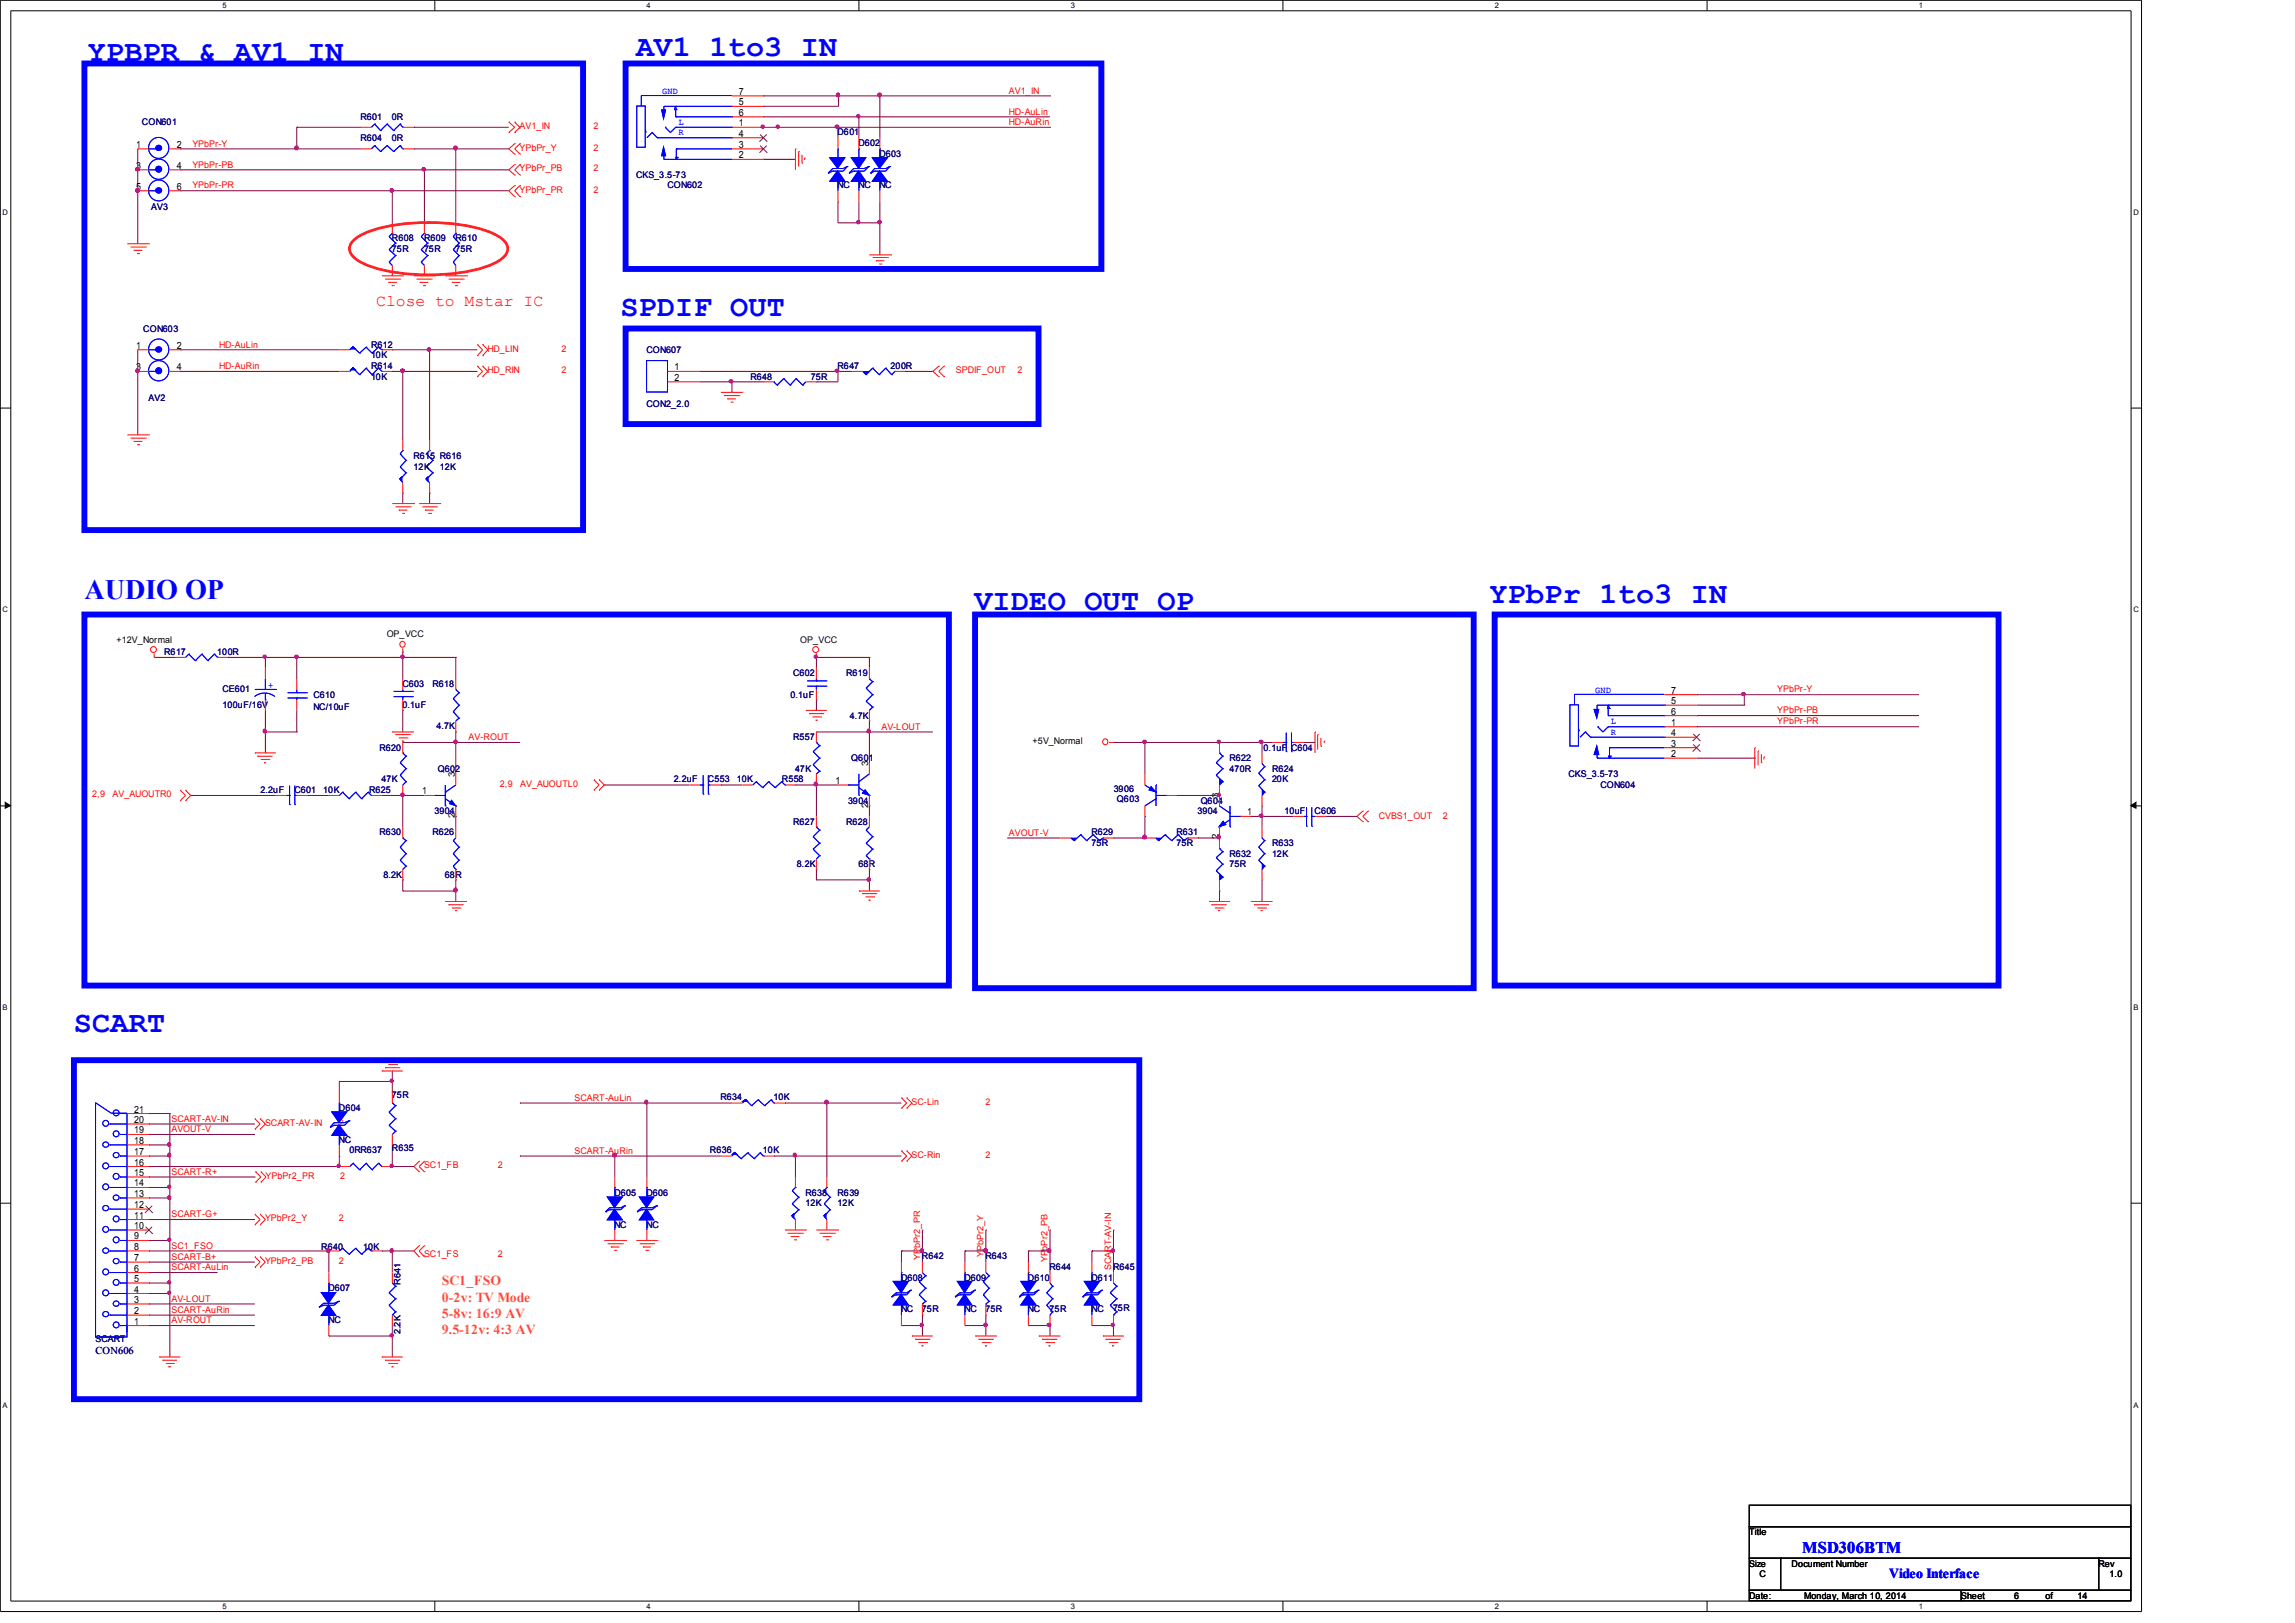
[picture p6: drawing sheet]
<svg xmlns="http://www.w3.org/2000/svg" width="297mm" height="210mm" viewBox="0 0 297 210" stroke-linecap="round" stroke-linejoin="round" font-family="sans-serif">
<defs><g id="words">
<g font-size="3.9" fill="#00f">
<text x="11.3" y="7.9">YPBPR &amp; AV1 IN</text>
<text x="82.3" y="7.3">AV1 1to3 IN</text>
<text x="80.3" y="40.9">SPDIF OUT</text>
<text x="192.7" y="78">YPbPr 1to3 IN</text>
<text x="126.1" y="78.9">VIDEO OUT OP</text>
<text x="9.6" y="133.5">SCART</text>
</g>
<text font-size="3.6" fill="#00f" x="10.9" y="77.5">AUDIO OP</text>
<text font-size="2.1" fill="#f00" x="48.7" y="39.5">Close to Mstar IC</text>
<text font-size="2.1" fill="#00f" x="233.2" y="200.9">MSD306BTM</text>
<g font-size="1.8" fill="#ff8000">
<text x="57.2" y="166.3">SC1_FSO</text>
<text x="57.2" y="168.4">0-2v: TV Mode</text>
<text x="57.2" y="170.5">5-8v: 16:9 AV</text>
<text x="57.2" y="172.6">9.5-12v: 4:3 AV</text>
</g>
<text font-size="1.8" fill="#00f" x="244.4" y="204.2">Video Interface</text>
<text font-size="1.4" fill="#000080" x="12.4" y="175.2">CON606</text>
<g font-size="1.3">
<text x="95.6" y="12.3">7</text>
<text x="95.6" y="17.7">4</text>
<text x="95.6" y="13.6">5</text>
<text x="95.6" y="16.3">1</text>
<text x="95.6" y="15">6</text>
<text x="17.6" y="21.8">3</text>
<text x="17.6" y="19.1">1</text>
<text x="22.9" y="19.1">2</text>
<text x="22.9" y="21.8">4</text>
<text x="95.6" y="19.1">3</text>
<text x="95.6" y="20.5">2</text>
<text x="17.6" y="24.6">5</text>
<text x="22.9" y="24.6">6</text>
<text x="17.6" y="47.9">3</text>
<text x="17.6" y="45.1">1</text>
<text x="22.9" y="45.1">2</text>
<text x="22.9" y="47.9">4</text>
<text x="87.3" y="47.9">1</text>
<text x="87.3" y="49.3">2</text>
<text x="216.2" y="89.7">7</text>
<text x="216.2" y="95.3">4</text>
<text x="216.2" y="91.1">5</text>
<text x="216.2" y="93.9">1</text>
<text x="216.2" y="92.5">6</text>
<text x="108.1" y="101.4">1</text>
<text x="216.2" y="96.6">3</text>
<text x="216.2" y="98">2</text>
<text x="54.6" y="102.8">1</text>
<text x="161.4" y="105.5">1</text>
<text x="17.4" y="143.9">21</text>
<text x="17.4" y="148">18</text>
<text x="17.4" y="145.3">20</text>
<text x="17.4" y="149.4">17</text>
<text x="17.4" y="146.6">19</text>
<text x="17.4" y="153.5">14</text>
<text x="17.4" y="150.8">16</text>
<text x="17.4" y="152.1">15</text>
<text x="17.4" y="154.9">13</text>
<text x="17.4" y="160.4">9</text>
<text x="17.4" y="157.6">11</text>
<text x="17.4" y="156.3">12</text>
<text x="17.4" y="161.7">8</text>
<text x="17.4" y="159">10</text>
<text x="17.4" y="165.9">5</text>
<text x="17.4" y="163.2">7</text>
<text x="17.4" y="167.2">4</text>
<text x="17.4" y="164.5">6</text>
<text x="17.4" y="171.4">1</text>
<text x="17.4" y="168.6">3</text>
<text x="17.4" y="170">2</text>
</g>
<g font-size="1.2" fill="#000080">
<text x="18.4" y="16.2">CON601</text>
<text x="46.6" y="15.5">R601</text>
<text x="50.7" y="15.5">0R</text>
<text x="108.4" y="17.5">D601</text>
<text x="46.6" y="18.2">R604</text>
<text x="50.7" y="18.2">0R</text>
<text x="82.3" y="23">CKS_3.5-73</text>
<text x="111.1" y="18.9">D602</text>
<text x="113.8" y="20.3">D603</text>
<text x="19.6" y="27.2">AV3</text>
<text x="86.4" y="24.4">CON602</text>
<text x="108.4" y="24.4">NC</text>
<text x="111.1" y="24.4">NC</text>
<text x="113.8" y="24.4">NC</text>
<text x="50.7" y="31.2">R608</text>
<text x="50.7" y="32.6">75R</text>
<text x="54.9" y="31.2">R609</text>
<text x="54.9" y="32.6">75R</text>
<text x="58.9" y="31.2">R610</text>
<text x="58.9" y="32.6">75R</text>
<text x="18.5" y="42.9">CON603</text>
<text x="48" y="47.8">R614</text>
<text x="48" y="45">R612</text>
<text x="48" y="46.3">10K</text>
<text x="83.6" y="45.6">CON607</text>
<text x="108.4" y="47.8">R647</text>
<text x="115.2" y="47.8">200R</text>
<text x="19.2" y="51.8">AV2</text>
<text x="48" y="49.1">10K</text>
<text x="83.6" y="52.7">CON2_2.0</text>
<text x="97.1" y="49.1">R648</text>
<text x="104.9" y="49.1">75R</text>
<text x="53.5" y="59.4">R615 R616</text>
<text x="53.5" y="60.8">12K</text>
<text x="56.9" y="60.8">12K</text>
<text x="21.2" y="84.8">R617</text>
<text x="28.1" y="84.8">100R</text>
<text x="28.8" y="89.6">CE601</text>
<text x="52.1" y="88.9">C603</text>
<text x="56" y="88.9">R618</text>
<text x="102.6" y="87.5">C602</text>
<text x="109.5" y="87.5">R619</text>
<text x="28.8" y="91.6">100uF/16V</text>
<text x="40.6" y="90.3">C610</text>
<text x="40.6" y="91.9">NC/10uF</text>
<text x="52.1" y="91.6">0.1uF</text>
<text x="56.5" y="94.3">4.7K</text>
<text x="102.3" y="90.3">0.1uF</text>
<text x="102.6" y="95.8">R557</text>
<text x="110" y="93">4.7K</text>
<text x="49.1" y="97.1">R620</text>
<text x="49.4" y="101.2">47K</text>
<text x="56.6" y="99.8">Q602</text>
<text x="87.2" y="101.2">2.2uF</text>
<text x="91.6" y="101.2">C553</text>
<text x="95.3" y="101.2">10K</text>
<text x="101.2" y="101.2">R558</text>
<text x="102.9" y="99.8">47K</text>
<text x="110.1" y="98.5">Q601</text>
<text x="159.1" y="98.5">R622</text>
<text x="159.1" y="99.8">470R</text>
<text x="163.5" y="97.1">0.1uF</text>
<text x="164.6" y="99.8">R624</text>
<text x="164.6" y="101.2">20K</text>
<text x="167" y="97.1">C604</text>
<text x="202.9" y="100.5">CKS_3.5-73</text>
<text x="207.1" y="101.9">CON604</text>
<text x="33.7" y="102.6">2.2uF</text>
<text x="38.1" y="102.6">C601</text>
<text x="41.8" y="102.6">10K</text>
<text x="47.7" y="102.6">R625</text>
<text x="56.2" y="105.3">3904</text>
<text x="102.6" y="106.7">R627</text>
<text x="109.5" y="106.7">R628</text>
<text x="109.7" y="104">3904</text>
<text x="144.1" y="102.4">3906</text>
<text x="144.5" y="103.7">Q603</text>
<text x="154.9" y="105.3">3904</text>
<text x="155.3" y="104">Q604</text>
<text x="166.2" y="105.3">10uF</text>
<text x="170.1" y="105.3">C606</text>
<text x="49.1" y="108">R630</text>
<text x="49.6" y="113.5">8.2K</text>
<text x="56" y="108">R626</text>
<text x="57.6" y="113.5">68R</text>
<text x="103.1" y="112.2">8.2K</text>
<text x="111.1" y="112.2">68R</text>
<text x="141.2" y="108">R629</text>
<text x="141.2" y="109.5">75R</text>
<text x="152.2" y="108">R631</text>
<text x="152.2" y="109.5">75R</text>
<text x="159.1" y="110.8">R632</text>
<text x="159.1" y="112.2">75R</text>
<text x="164.6" y="109.5">R633</text>
<text x="164.6" y="110.8">12K</text>
<text x="43.9" y="143.8">D604</text>
<text x="50.7" y="142.1">75R</text>
<text x="93.2" y="142.3">R634</text>
<text x="100.1" y="142.3">10K</text>
<text x="43.9" y="147.8">NC</text>
<text x="45.2" y="149.2">0RR637</text>
<text x="50.7" y="148.9">R635</text>
<text x="91.9" y="149.2">R636</text>
<text x="98.7" y="149.2">10K</text>
<text x="79.5" y="154.7">D605</text>
<text x="83.6" y="154.7">D606</text>
<text x="104.2" y="154.7">R638</text>
<text x="108.4" y="154.7">R639</text>
<text x="41.6" y="161.7">R640</text>
<text x="47" y="161.7">10K</text>
<text x="79.5" y="158.8">NC</text>
<text x="83.6" y="158.8">NC</text>
<text x="104.2" y="156">12K</text>
<text x="108.4" y="156">12K</text>
<text x="42.5" y="167">D607</text>
<text x="51.8" y="166.2" transform="rotate(-90 51.8 166.2)">R641</text>
<text x="116.6" y="165.7">D608</text>
<text x="119.3" y="162.9">R642</text>
<text x="124.8" y="165.7">D609</text>
<text x="127.5" y="162.9">R643</text>
<text x="133" y="165.7">D610</text>
<text x="135.8" y="164.3">R644</text>
<text x="141.2" y="165.7">D611</text>
<text x="144" y="164.3">R645</text>
<text x="12.4" y="173.7">SCART</text>
<text x="42.5" y="171.2">NC</text>
<text x="51.8" y="172.6" transform="rotate(-90 51.8 172.6)">2.2K</text>
<text x="116.6" y="169.8">NC</text>
<text x="119.3" y="169.8">75R</text>
<text x="124.8" y="169.8">NC</text>
<text x="127.5" y="169.8">75R</text>
<text x="133" y="169.8">NC</text>
<text x="135.8" y="169.8">75R</text>
<text x="141.2" y="169.8">NC</text>
<text x="144" y="169.7">75R</text>
</g>
<g font-size="1.2" fill="#f00">
<text x="67.2" y="16.7">AV1_IN</text>
<text x="76.8" y="16.7">2</text>
<text x="130.5" y="14.8">HD-AuLin</text>
<text x="130.5" y="12.1">AV1_IN</text>
<text x="130.5" y="16.2">HD-AuRin</text>
<text x="24.9" y="21.7">YPbPr-PB</text>
<text x="24.9" y="19">YPbPr-Y</text>
<text x="67.2" y="22.2">YPbPr_PB</text>
<text x="67.2" y="19.5">YPbPr_Y</text>
<text x="76.8" y="22.2">2</text>
<text x="76.8" y="19.5">2</text>
<text x="24.9" y="24.4">YPbPr-PR</text>
<text x="67.2" y="25">YPbPr_PR</text>
<text x="76.8" y="25">2</text>
<text x="28.4" y="45">HD-AuLin</text>
<text x="28.4" y="47.8">HD-AuRin</text>
<text x="63.1" y="45.6">HD_LIN</text>
<text x="72.6" y="45.6">2</text>
<text x="63.1" y="48.3">HD_RIN</text>
<text x="72.6" y="48.3">2</text>
<text x="123.7" y="48.3">SPDIF_OUT</text>
<text x="131.6" y="48.3">2</text>
<text x="229.9" y="89.6">YPbPr-Y</text>
<text x="60.6" y="95.8">AV-ROUT</text>
<text x="114" y="94.4">AV-LOUT</text>
<text x="229.9" y="93.7">YPbPr-PR</text>
<text x="229.9" y="92.3">YPbPr-PB</text>
<text x="64.7" y="101.8">2,9</text>
<text x="67.3" y="101.8">AV_AUOUTL0</text>
<text x="11.9" y="103.1">2,9</text>
<text x="14.6" y="103.1">AV_AUOUTR0</text>
<text x="178.4" y="106">CVBS1_OUT</text>
<text x="186.7" y="106">2</text>
<text x="130.5" y="108.1">AVOUT-V</text>
<text x="74.3" y="142.4">SCART-AuLin</text>
<text x="117.9" y="142.9">SC-Lin</text>
<text x="127.5" y="142.9">2</text>
<text x="22.2" y="146.5">AVOUT-V</text>
<text x="22.2" y="145.1">SCART-AV-IN</text>
<text x="34.3" y="145.6">SCART-AV-IN</text>
<text x="43.9" y="145.6">2</text>
<text x="74.3" y="149.3">SCART-AuRin</text>
<text x="117.9" y="149.8">SC-Rin</text>
<text x="127.5" y="149.8">2</text>
<text x="22.2" y="152">SCART-R+</text>
<text x="34.4" y="152.5">YPbPr2_PR</text>
<text x="44" y="152.5">2</text>
<text x="54.9" y="151.1">SC1_FB</text>
<text x="64.4" y="151.1">2</text>
<text x="22.2" y="161.5">SC1_FSO</text>
<text x="22.2" y="157.5">SCART-G+</text>
<text x="34.3" y="158">YPbPr2_Y</text>
<text x="43.9" y="158">2</text>
<text x="22.2" y="164.3">SCART-AuLin</text>
<text x="22.2" y="163">SCART-B+</text>
<text x="34.3" y="163.5">YPbPr2_PB</text>
<text x="43.9" y="163.5">2</text>
<text x="54.9" y="162.6">SC1_FS</text>
<text x="64.4" y="162.6">2</text>
<text x="119" y="163" transform="rotate(-90 119 163)">YPbPr2_PR</text>
<text x="127.2" y="162.6" transform="rotate(-90 127.2 162.6)">YPbPr2_Y</text>
<text x="135.5" y="163.3" transform="rotate(-90 135.5 163.3)">YPbPr2_PB</text>
<text x="143.8" y="164.3" transform="rotate(-90 143.8 164.3)">SCART-AV-IN</text>
<text x="22.2" y="171.2">AV-ROUT</text>
<text x="22.2" y="169.8">SCART-AuRin</text>
<text x="22.2" y="168.4">AV-LOUT</text>
</g>
<g font-size="1.2" fill="#00f">
<text x="85.7" y="12.2">GND</text>
<text x="87.8" y="17.5">R</text>
<text x="87.8" y="16.2">L</text>
<text x="34.7" y="89">+</text>
<text x="206.4" y="89.7">GND</text>
<text x="208.4" y="95.1">R</text>
<text x="208.4" y="93.6">L</text>
</g>
<g font-size="1.2">
<text x="15.1" y="83.1">+12V_Normal</text>
<text x="50" y="82.4">OP_VCC</text>
<text x="103.5" y="83.1">OP_VCC</text>
<text x="58.8" y="100.6" transform="rotate(-90 58.8 100.6)">3</text>
<text x="112.3" y="99.1" transform="rotate(-90 112.3 99.1)">3</text>
<text x="133.6" y="96.3">+5V_Normal</text>
<text x="58.8" y="105.8" transform="rotate(-90 58.8 105.8)">2</text>
<text x="112.3" y="104.5" transform="rotate(-90 112.3 104.5)">2</text>
<text x="157.6" y="103.3" transform="rotate(-90 157.6 103.3)">3</text>
<text x="157.6" y="108.5" transform="rotate(-90 157.6 108.5)">2</text>
<text x="226.3" y="198.6">Title</text>
<text x="226.3" y="202.7">Size</text>
<text x="231.8" y="202.7">Document Number</text>
<text x="271.5" y="202.7">Rev</text>
<text x="226.3" y="206.8">Date:</text>
<text x="227.6" y="204">C</text>
<text x="233.4" y="206.8">Monday, March 10, 2014</text>
<text x="253.7" y="206.8">Sheet</text>
<text x="260.6" y="206.8">6</text>
<text x="264.6" y="206.8">of</text>
<text x="268.8" y="206.8">14</text>
<text x="272.9" y="204">1.0</text>
</g>
<g font-size="1">
<text x="28.8" y="1">5</text>
<text x="83.7" y="1">4</text>
<text x="138.5" y="1">3</text>
<text x="193.4" y="1">2</text>
<text x="248.3" y="1">1</text>
<text x=".3" y="27.8">D</text>
<text x="276" y="27.8">D</text>
<text x=".3" y="79.2">C</text>
<text x="276" y="79.2">C</text>
<text x=".3" y="130.7">B</text>
<text x="276" y="130.7">B</text>
<text x=".3" y="182.1">A</text>
<text x="276" y="182.1">A</text>
<text x="28.8" y="208.1">5</text>
<text x="83.7" y="208.1">4</text>
<text x="138.5" y="208.1">3</text>
<text x="193.4" y="208.1">2</text>
<text x="248.3" y="208.1">1</text>
</g>
</g></defs>
<path d="M0 0h277.1v208.5h-277.1zM1.4 1.4h274.3v205.7h-274.3z" fill="none" stroke="#000" stroke-width=".13"/>
<g fill="#fff">
<path d="M28.8 .2h.5v1.1h-.5z"/>
<path d="M28.8 207.3h.5v1.1h-.5z"/>
</g>
<path d="M56.3 0v1.4M56.3 207.1v1.4" fill="none" stroke="#000" stroke-width=".13"/>
<g fill="#fff">
<path d="M83.7 .2h.5v1.1h-.5z"/>
<path d="M83.7 207.3h.5v1.1h-.5z"/>
</g>
<path d="M111.1 0v1.4M111.1 207.1v1.4" fill="none" stroke="#000" stroke-width=".13"/>
<g fill="#fff">
<path d="M138.5 .2h.5v1.1h-.5z"/>
<path d="M138.5 207.3h.5v1.1h-.5z"/>
</g>
<path d="M166 0v1.4M166 207.1v1.4" fill="none" stroke="#000" stroke-width=".13"/>
<g fill="#fff">
<path d="M193.4 .2h.5v1.1h-.5z"/>
<path d="M193.4 207.3h.5v1.1h-.5z"/>
</g>
<path d="M220.9 0v1.4M220.9 207.1v1.4" fill="none" stroke="#000" stroke-width=".13"/>
<g fill="#fff">
<path d="M248.2 .2h.6v1.1h-.6z"/>
<path d="M248.2 207.3h.6v1.1h-.6z"/>
<path d="M.3 27h.6v1.1h-.6z"/>
<path d="M276 27h.6v1.1h-.6z"/>
<path d="M.3 78.4h.6v1.1h-.6z"/>
<path d="M276 78.4h.6v1.1h-.6z"/>
</g>
<path d="M0 52.8h1.4M275.7 52.8h1.4" fill="none" stroke="#000" stroke-width=".13"/>
<g fill="#fff">
<path d="M.3 129.9h.6v1.1h-.6z"/>
<path d="M276 129.9h.6v1.1h-.6z"/>
</g>
<path d="M0 104.3h1.4M275.7 104.3h1.4" fill="none" stroke="#000" stroke-width=".13"/>
<path d="M.7 103.8l.7 .4-.7 .4zM275.7 104.2l.7-.4v.8z" fill="#000" stroke="#000" stroke-width=".13"/>
<g fill="#fff">
<path d="M.3 181.3h.6v1.1h-.6z"/>
<path d="M276 181.3h.6v1.1h-.6z"/>
</g>
<path d="M0 155.7h1.4M275.7 155.7h1.4M226.3 194.7h49.4v2.8h-49.4zM226.3 197.5h49.4v4.1h-49.4zM226.3 201.6h4.1v4.1h-4.1zM226.3 205.7h27.4v1.4h-27.4zM230.4 201.6h41.1v4.1h-41.1zM253.7 205.7h22v1.4h-22zM271.5 201.6h4.2v4.1h-4.2z" fill="none" stroke="#000" stroke-width=".13"/>
<g fill="none" stroke="#800040" stroke-width=".13">
<path d="M17.8 19.3h.1M17.8 19.3v12.2M23.3 19.3h.1M23.3 19.3h23.4M38.4 16.5h.1M38.4 19.3h.1M38.4 16.5h8.3M38.4 16.5v2.8M53.6 19.3h.1M53.6 16.5h.1M53.6 16.5h12.2M53.6 19.3h12.2"/>
<path d="M59 19.3h.1M59 19.3v9.5M98.8 13.8h.1M98.8 12.4h.1M98.8 15.1h.1M98.8 16.5h37M98.8 12.4h37M98.8 15.1h37M100.7 16.5h.1M108.4 16.5h.1M108.4 16.5v1.3M108.5 12.4h.1"/>
<path d="M108.5 12.4v1.4h-9.7M111.1 15.1h.1M111.1 15.1v2.7M113.8 12.4h.1M113.8 12.4v5.4M135.8 12.4h.1M135.8 16.5h.1M17.8 24.7h.1M17.8 22h.1M23.3 22h.1M23.3 24.7h.1M23.3 22h42.5"/>
<path d="M23.3 24.7h42.5M50.8 24.7h.1M50.8 24.7v4.1M54.9 22h.1M54.9 22v6.8M98.8 20.6h.1M98.8 20.6h4.1M108.4 26.1h.1M108.4 26.1v2.7h5.4M111.1 28.8h.1M111.1 26.1v2.7M113.8 28.8h.1"/>
<path d="M113.8 26.1v6.9M17.8 45.3h.1M17.8 48h.1M17.8 45.3v11M23.3 45.3h.1M23.3 48h.1M23.3 45.3h20.6M23.3 48h20.6M50.8 48h.1M50.8 45.3h.1M50.8 45.3h11M50.8 48h11"/>
<path d="M52.1 48h.1M52.1 48v8.9M55.6 45.3h.1M55.6 45.3v11.6M90.6 48h.1M90.6 48h19.7M90.6 49.4h8.2M94.7 49.4h.1M94.7 49.4v1.4M98.8 49.4h.1M105.6 49.4h.1M108.4 48h.1"/>
<path d="M108.4 48v1.4h-2.8M117.1 48h.1M117.1 48h3.6M52.1 63.8h.1M52.1 63.8v1.4M55.6 63.8h.1M55.6 63.8v1.4M19.9 85h.1M19.9 85h2.7M29.5 85h.1M29.5 85h29.5M34.3 85h.1"/>
<path d="M34.3 94.7h.1M34.3 97.4h.1M34.3 85v1.4M34.3 91.9v5.5M34.3 94.7h4.1M38.4 85h.1M38.4 94.7h.1M38.4 85v2.8M38.4 91.9v2.8M52.1 84.4h.1M52.1 85h.1M52.1 96.1h.1"/>
<path d="M52.1 91.9h.1M52.1 84.4v3.4M52.1 91.9v2.8M52.1 96.1h15.2M59 94.7h.1M59 85h.1M59 96.1h.1M59 85v2.8M59 94.7v5.4M105.6 94.7h.1M105.6 85h.1M105.6 90.6h.1"/>
<path d="M105.6 85h6.9M105.6 94.7h15.1M105.6 85v1.4M105.6 90.6v1.3M112.5 93.3h.1M112.5 85h.1M112.5 94.7h.1M112.5 85v1.4M112.5 93.3v5.5M144.1 96.1h.1M144.1 96.1h20.5M148.1 96.1h.1"/>
<path d="M148.1 96.1v4M157.8 96.1h.1M163.3 96.1h.1M163.3 96.1v1.3M168.7 96.1h.1M168.7 96.1h1.4M219.5 89.9h.1M219.5 94h.1M219.5 92.6h.1M219.5 91.2h6.2M219.5 98.1h7.5M219.5 89.9h28.8"/>
<path d="M219.5 94h28.8M219.5 92.6h28.8M225.7 91.2h.1M225.7 89.9h.1M225.7 89.9v1.3M227 98.1h.1M24.7 102.9h.1M24.7 102.9h11M39.8 102.9h.1M39.8 102.9h2.7M49.4 102.9h.1M49.4 102.9h5.5"/>
<path d="M52.1 102.9h.1M52.1 113.8h.1M52.1 115.3h.1M52.1 102.9v4.1M52.1 113.8v1.5M52.1 115.3h6.9M59 105.6h.1M59 115.3h.1M59 113.8h.1M59 105.6v1.4M59 113.8v2.8M78.2 101.6h.1"/>
<path d="M78.2 101.6h11M93.3 101.6h.1M93.3 101.6h2.8M102.9 101.6h.1M102.9 101.6h5.5M105.6 101.6h.1M105.6 112.5h.1M105.6 113.8h.1M105.6 101.6v4M105.6 112.5v1.3M105.6 113.8h6.9M112.5 104.3h.1"/>
<path d="M112.5 113.8h.1M112.5 112.5h.1M112.5 104.3v1.3M112.5 112.5v2.8M130.3 108.4h.1M130.3 108.4h6.9M144.1 108.4h.1M148.1 105.6h.1M148.1 105.6v2.8h-4M152.3 102.9h.1M152.3 102.9h5.5M155 108.4h.1"/>
<path d="M155 108.4h2.8M157.8 115.3h.1M157.8 115.3v1.3M161.8 105.6h.1M161.8 105.6h5.5M163.3 105.6h.1M163.3 113.8h.1M163.3 104.3h.1M163.3 104.3v2.7M163.3 113.8v2.8M171.5 105.6h.1M171.5 105.6h4.1"/>
<path d="M43.9 139.9h.1M43.9 139.9v1.4M43.9 139.9h6.9M50.8 139.9h.1M50.8 138.6h.1M50.8 138.6v2.7M19.3 148.1h.1M19.3 149.6h.1M19.3 146.8h.1M19.3 145.4h.1M19.3 155h.1M19.3 144.1h.1"/>
<path d="M19.3 153.6h.1M19.3 152.3h.1M19.3 157.8h.1M19.3 150.9h.1M19.3 149.6h2.7M19.3 148.1h2.7M19.3 146.8h13.7M19.3 145.4h13.7M19.3 155h2.7M19.3 144.1h2.7M19.3 153.6h2.7M19.3 152.3h13.8"/>
<path d="M19.3 157.8h13.7M22 148.1h.1M22 155h.1M22 153.6h.1M22 144.1h.1M22 149.6h.1M22 144.1v31.5M43.9 149.6h.1M43.9 149.6v1.3h-24.6M50.8 150.9h.1M50.8 148.1h.1M50.8 148.1v2.8"/>
<path d="M50.8 150.9h2.8M67.3 142.7h.1M67.3 149.6h.1M67.3 149.6h26M67.3 142.7h27.4M79.5 149.6h.1M79.5 149.6v2.7M83.7 142.7h.1M83.7 142.7v9.6M100.1 149.6h.1M100.1 149.6h16.5M101.6 142.7h.1"/>
<path d="M101.6 142.7h15M102.9 149.6h.1M102.9 149.6v2.7M107 142.7h.1M107 142.7v9.6M119.3 159.1h.1M119.3 159.1v4.2M127.6 159.1h.1M127.6 159.1v4.2M135.8 159.1h.1M135.8 159.1v5.5M144.1 159.1h.1"/>
<path d="M144.1 159.1v5.5M19.3 167.3h.1M19.3 166h.1M19.3 164.6h.1M19.3 171.5h.1M19.3 170.1h.1M19.3 168.7h.1M19.3 161.8h.1M19.3 163.3h.1M19.3 160.5h.1M19.3 161.8h23.2M19.3 171.5h13.7"/>
<path d="M19.3 167.3h2.7M19.3 166h2.7M19.3 164.6h8.9M19.3 170.1h13.7M19.3 168.7h13.7M19.3 163.3h13.7M19.3 160.5h2.7M22 167.3h.1M22 160.5h.1M22 166h.1M42.5 161.8h.1M42.5 172.8h.1"/>
<path d="M42.5 161.8v2.8M42.5 172.8h8.3M49.4 161.8h.1M49.4 161.8h4.2M50.8 172.8h.1M50.8 161.8h.1M50.8 171.5h.1M50.8 161.8v2.8M50.8 171.5v4.1M116.6 161.8h.1M116.6 171.5h.1M116.6 161.8h2.7"/>
<path d="M116.6 171.5h2.7M116.6 161.8v1.5M119.3 171.5h.1M119.3 170.1h.1M119.3 161.8h.1M119.3 170.1v2.7M124.8 171.5h.1M124.8 161.8h.1M124.8 161.8h2.8M124.8 171.5h2.8M124.8 161.8v1.5M127.6 170.1h.1"/>
<path d="M127.6 171.5h.1M127.6 161.8h.1M127.6 170.1v2.7M133.1 171.5h.1M133.1 161.8h.1M133.1 161.8h2.7M133.1 171.5h2.7M133.1 161.8v1.5M135.8 161.8h.1M135.8 171.5h.1M135.8 171.5v1.3M141.3 161.8h.1"/>
<path d="M141.3 171.5h.1M141.3 161.8h2.8M141.3 171.5h2.8M141.3 161.8v1.5M144.1 171.5h.1M144.1 161.8h.1M144.1 171.5v1.3"/>
</g>
<g fill="#f0f" stroke="#f0f" stroke-width=".13">
<path d="M51.9 47.8h.4v.2v.1h-.4l-.1-.1z" fill-rule="evenodd"/>
<path d="M51.9 47.8h.4v.2v.1h-.4l-.1-.1z" fill-rule="evenodd"/>
<path d="M17.6 21.7h.4v.2v.1h-.4l-.1-.1z" fill-rule="evenodd"/>
<path d="M17.6 21.7h.4v.2v.1h-.4l-.1-.1z" fill-rule="evenodd"/>
<path d="M17.6 47.8h.4v.2v.1h-.4l-.1-.1z" fill-rule="evenodd"/>
<path d="M113.6 28.6h.4v.1v.2h-.4l-.1-.2z" fill-rule="evenodd"/>
<path d="M163 105.4h.3l.1 .1-.1 .2h-.3l-.1-.2z" fill-rule="evenodd"/>
<path d="M163 95.8h.3l.1 .2-.1 .1h-.3l-.1-.1z" fill-rule="evenodd"/>
<path d="M147.9 95.8h.4v.2v.1h-.4l-.1-.1z" fill-rule="evenodd"/>
<path d="M225.4 89.6h.3l.1 .2-.1 .1h-.3l-.1-.1z" fill-rule="evenodd"/>
<path d="M51.9 102.7h.4v.1v.2h-.4l-.1-.2z" fill-rule="evenodd"/>
<path d="M51.9 84.8h.4v.2v.1h-.4l-.1-.1z" fill-rule="evenodd"/>
<path d="M58.7 95.8h.4l.1 .2-.1 .1h-.4v-.1z" fill-rule="evenodd"/>
<path d="M38.2 84.8h.3l.1 .2-.1 .1h-.3l-.1-.1z" fill-rule="evenodd"/>
<path d="M127.3 171.3h.4l.1 .1-.1 .2h-.4v-.2z" fill-rule="evenodd"/>
<path d="M135.5 171.3h.4l.1 .1-.1 .2h-.4v-.2z" fill-rule="evenodd"/>
<path d="M94.4 49.2h.4v.1v.2h-.4l-.1-.2z" fill-rule="evenodd"/>
<path d="M108.1 47.8h.4v.2v.1h-.4l-.1-.1z" fill-rule="evenodd"/>
<path d="M108.1 16.2h.4v.2v.1h-.4l-.1-.1z" fill-rule="evenodd"/>
<path d="M51.9 47.8h.4v.2v.1h-.4l-.1-.1z" fill-rule="evenodd"/>
<path d="M51.9 47.8h.4v.2v.1h-.4l-.1-.1z" fill-rule="evenodd"/>
<path d="M17.6 21.7h.4v.2v.1h-.4l-.1-.1z" fill-rule="evenodd"/>
<path d="M17.6 21.7h.4v.2v.1h-.4l-.1-.1z" fill-rule="evenodd"/>
<path d="M17.6 47.8h.4v.2v.1h-.4l-.1-.1z" fill-rule="evenodd"/>
<path d="M113.6 28.6h.4v.1v.2h-.4l-.1-.2z" fill-rule="evenodd"/>
<path d="M163 105.4h.3l.1 .1-.1 .2h-.3l-.1-.2z" fill-rule="evenodd"/>
<path d="M163 95.8h.3l.1 .2-.1 .1h-.3l-.1-.1z" fill-rule="evenodd"/>
<path d="M147.9 95.8h.4v.2v.1h-.4l-.1-.1z" fill-rule="evenodd"/>
<path d="M225.4 89.6h.3l.1 .2-.1 .1h-.3l-.1-.1z" fill-rule="evenodd"/>
<path d="M51.9 102.7h.4v.1v.2h-.4l-.1-.2z" fill-rule="evenodd"/>
<path d="M51.9 84.8h.4v.2v.1h-.4l-.1-.1z" fill-rule="evenodd"/>
<path d="M58.7 95.8h.4l.1 .2-.1 .1h-.4v-.1z" fill-rule="evenodd"/>
<path d="M38.2 84.8h.3l.1 .2-.1 .1h-.3l-.1-.1z" fill-rule="evenodd"/>
<path d="M127.3 171.3h.4l.1 .1-.1 .2h-.4v-.2z" fill-rule="evenodd"/>
<path d="M135.5 171.3h.4l.1 .1-.1 .2h-.4v-.2z" fill-rule="evenodd"/>
<path d="M94.4 49.2h.4v.1v.2h-.4l-.1-.2z" fill-rule="evenodd"/>
<path d="M108.1 47.8h.4v.2v.1h-.4l-.1-.1z" fill-rule="evenodd"/>
<path d="M108.1 16.2h.4v.2v.1h-.4l-.1-.1z" fill-rule="evenodd"/>
<circle cx="55.5" cy="45.2" r=".24"/>
<circle cx="38.4" cy="19.1" r=".25"/>
<circle cx="54.8" cy="21.9" r=".21"/>
<circle cx="17.8" cy="24.6" r=".25"/>
<circle cx="58.9" cy="19.1" r=".25"/>
<circle cx="50.6" cy="24.6" r=".24"/>
<circle cx="111" cy="15" r=".21"/>
<circle cx="111" cy="28.7" r=".21"/>
<circle cx="98.7" cy="16.4" r=".21"/>
<circle cx="100.6" cy="16.4" r=".21"/>
<circle cx="113.8" cy="12.3" r=".25"/>
<circle cx="108.4" cy="12.3" r=".24"/>
<circle cx="157.7" cy="96" r=".21"/>
<circle cx="148.1" cy="108.3" r=".25"/>
<circle cx="157.7" cy="102.8" r=".21"/>
<circle cx="157.7" cy="108.3" r=".24"/>
<circle cx="58.9" cy="115.1" r=".25"/>
<circle cx="105.5" cy="101.4" r=".24"/>
<circle cx="112.4" cy="94.6" r=".24"/>
<circle cx="105.5" cy="85" r=".21"/>
<circle cx="112.4" cy="113.8" r=".24"/>
<circle cx="106.9" cy="142.6" r=".25"/>
<circle cx="102.8" cy="149.4" r=".24"/>
<circle cx="79.5" cy="149.4" r=".25"/>
<circle cx="83.6" cy="142.6" r=".24"/>
<circle cx="144" cy="171.4" r=".21"/>
<circle cx="119.3" cy="171.4" r=".21"/>
<circle cx="135.7" cy="161.8" r=".25"/>
<circle cx="119.2" cy="161.8" r=".24"/>
<circle cx="127.5" cy="161.8" r=".25"/>
<circle cx="144" cy="161.8" r=".24"/>
<circle cx="50.7" cy="172.8" r=".21"/>
<circle cx="21.9" cy="148.1" r=".24"/>
<circle cx="21.9" cy="167.3" r=".21"/>
<circle cx="21.9" cy="154.9" r=".24"/>
<circle cx="21.9" cy="160.4" r=".21"/>
<circle cx="21.9" cy="165.9" r=".21"/>
<circle cx="21.9" cy="153.5" r=".21"/>
<circle cx="21.9" cy="149.4" r=".24"/>
<circle cx="50.6" cy="161.8" r=".24"/>
<circle cx="42.4" cy="161.8" r=".24"/>
<circle cx="50.7" cy="150.8" r=".21"/>
<circle cx="50.7" cy="139.8" r=".21"/>
<circle cx="43.8" cy="150.8" r=".21"/>
<circle cx="34.2" cy="85" r=".21"/>
<circle cx="34.2" cy="94.6" r=".24"/>
</g>
<g fill="none" stroke="#f00" stroke-width=".13">
<path d="M17.8 19.3h1.5M22 19.3h1.3M46.7 19.3h1.3M46.7 16.5h1.3M52.1 19.3h1.5M52.1 16.5h1.5M65.8 17.1h.1M65.8 15.8h.1M65.8 15.8l.8 .7-.8 .6M66.6 19.9h.1M66.6 18.6h.1M66.6 17.1h.1"/>
<path d="M66.6 15.8h.1M66.6 18.6l-.8 .7 .8 .6M66.6 15.8l.7 .7-.7 .6M67.3 18.6h.1M67.3 19.9h.1M67.3 18.6l-.7 .7 .7 .6M94.7 19.3h4.1M94.7 12.4h4.1M94.7 17.8h4.1M94.7 13.8h4.1M94.7 16.5h4.1M94.7 15.1h4.1"/>
<path d="M102.9 19.3h.1M102.9 19.3v2.7M103.3 19.6h.1M103.3 19.6v1.9M108.4 17.8v1.5M111.1 17.8v1.5M113.8 17.8v1.5M16.5 31.5h2.8M16.9 32h1.9M17.3 32.4h.1M17.3 32.4h1.1M17.7 32.8h.3"/>
<path d="M17.8 24.7h1.5M17.8 22h1.5M18 32.8h.1M18.8 32h.1M19.3 31.5h.1M22 24.7h1.3M22 22h1.3M49.4 35.7h2.7M49.8 36.1h2M50.2 36.5h.1M50.2 36.5h1.2M50.7 37h.2"/>
<path d="M50.8 28.8v1.4M50.8 34.3v1.4M50.9 37h.1M51.8 36.1h.1M52.1 35.7h.1M53.6 35.7h2.7M53.9 36.1h1.9M54.3 36.5h.1M54.3 36.5h1.1M54.7 37h.3M54.9 28.8v1.4M54.9 34.3v1.4"/>
<path d="M55 37h.1M55.8 36.1h.1M56.3 35.7h.1M57.6 35.7h2.8M58 36.1h2M58.5 36.5h.1M58.5 36.5h1.1M58.9 37h.2M59 28.8v1.4M59 34.3v1.4M59.1 37h.1M60 36.1h.1"/>
<path d="M60.4 35.7h.1M66.6 25.4h.1M66.6 24h.1M66.6 22.6h.1M66.6 21.3h.1M66.6 24l-.8 .7 .8 .7M66.6 21.3l-.8 .7 .8 .6M67.3 24h.1M67.3 25.4h.1M67.3 21.3h.1M67.3 22.6h.1M67.3 24l-.7 .7 .7 .7"/>
<path d="M67.3 21.3l-.7 .7 .7 .6M94.7 20.6h4.1M103.8 21.1h.1M103.8 20v1.1M104.1 20.4h.1M104.1 20.4v.3M108.4 24.7v1.4M111.1 24.7v1.4M112.5 33h2.8M112.9 33.3h2M113.3 33.7h.1M113.3 33.7h1.1"/>
<path d="M113.7 34.2h.3M113.8 24.7v1.4M114 34.2h.1M114.9 33.3h.1M115.3 33h.1M16.5 56.3h2.8M16.9 56.7h1.9M17.3 57.1h.1M17.3 57.1h1.1M17.7 57.5h.3M17.8 45.3h1.5M17.8 48h1.5"/>
<path d="M18 57.5h.1M18.8 56.7h.1M19.3 56.3h.1M22 45.3h1.3M22 48h1.3M43.9 45.3h1.4M43.9 48h1.4M49.4 45.3h1.4M49.4 48h1.4M52.1 56.9v1.4M55.6 56.9v1.4M61.8 46h.1"/>
<path d="M61.8 44.6h.1M61.8 48.7h.1M61.8 47.4h.1M61.8 44.6l.6 .7-.6 .7M61.8 47.4l.6 .6-.6 .7M62.4 46h.1M62.4 44.6h.1M62.4 48.7h.1M62.4 47.4h.1M62.4 44.6l.7 .7-.7 .7M62.4 47.4l.7 .6-.7 .7M86.4 48h4.2"/>
<path d="M86.4 49.4h4.2M93.3 50.8h2.8M93.7 51.2h1.9M94.1 51.6h.1M94.1 51.6h1.1M94.5 52h.3M94.8 52h.1M95.6 51.2h.1M96.1 50.8h.1M98.8 49.4h1.3M104.3 49.4h1.3M110.3 48h1.3"/>
<path d="M115.8 48h1.3M121.5 48.7h.1M121.5 47.4h.1M121.5 47.4l-.8 .6 .8 .7M122.1 47.4h.1M122.1 48.7h.1M122.1 47.4l-.6 .6 .6 .7M50.8 65.2h2.8M51.2 65.6h1.9M51.6 66h.1M51.6 66h1.1M52 66.4h.3"/>
<path d="M52.1 62.4v1.4M52.3 66.4h.1M53.1 65.6h.1M53.6 65.2h.1M54.2 65.2h2.7M54.7 65.6h1.8M55 66h.1M55 66h1.1M55.4 66.4h.4M55.6 62.4v1.4M55.8 66.4h.1M56.5 65.6h.1"/>
<path d="M56.9 65.2h.1M19.9 85h.1M19.9 84.5v.5M22.6 85h1.4M28.2 85h1.3M33 97.4h.1M33 97.4h2.7M33.3 97.8h.1M33.3 97.8h2M33.7 98.3h1.1M34.2 98.7h.1M34.2 98.7h.2"/>
<path d="M34.3 86.4v1.4M34.3 90.6v1.3M34.8 98.3h.1M38.4 87.8v1.4M38.4 90.6v1.3M50.8 94.7h.1M50.8 94.7h2.8M51.2 95h.1M51.2 95h1.9M51.6 95.5h1.1M52 95.9h.1M52 95.9h.3"/>
<path d="M52.1 84.4h.1M52.1 83.9v.5M52.1 87.8v1.4M52.1 90.6v1.3M52.1 96.1v1.3M52.7 95.5h.1M59 87.8v1.4M59 93.3v1.4M104.3 91.9h.1M104.3 91.9h2.7M104.7 92.3h.1M104.7 92.3h1.9"/>
<path d="M105.1 92.8h1.1M105.5 93.2h.1M105.5 93.2h.3M105.6 85h.1M105.6 84.5v.5M105.6 86.4v1.4M105.6 89.2v1.4M105.6 94.7v1.4M106.2 92.8h.1M112.5 86.4v1.4M112.5 91.9v1.4M112.5 98.8v1.3"/>
<path d="M143.5 96.1h.6M144.1 96.1h.1M157.8 96.1v1.3M163.3 97.4v1.4M164.6 96.1h1.4M167.3 96.1h1.4M170.1 94.7h.1M170.1 94.7v2.7M170.5 95h.1M170.5 95v2M170.9 96.6h.1M170.9 95.5v1.1"/>
<path d="M171.3 95.9h.1M171.3 95.9v.2M215.3 89.9h4.2M215.3 95.4h4.2M215.3 91.2h4.2M215.3 94h4.2M215.3 92.6h4.2M215.3 96.7h4.2M215.3 98.1h4.2M227 96.7h.1M227 96.7v2.7M227.5 97.2h.1"/>
<path d="M227.5 97.2v1.8M227.9 98.7h.1M227.9 97.6v1.1M228.2 97.9h.1M228.2 97.9v.4M23.3 102.2h.1M23.3 103.6h.1M23.3 102.2l.7 .7-.7 .7M24 103.6h.1M24 102.2h.1M24 102.2l.7 .7-.7 .7M35.7 102.9h1.3"/>
<path d="M38.4 102.9h1.4M42.5 102.9h1.4M48 102.9h1.4M52.1 101.6v1.3M52.1 107v1.4M52.1 112.5v1.3M54.9 102.9h1.4M57.6 116.6h.1M57.6 116.6h2.8M58 117.1h.1M58 117.1h2M58.5 117.5h1.1"/>
<path d="M58.9 117.8h.1M58.9 117.8h.2M59 100.1v1.5M59 104.3v1.3M59 107v1.4M59 112.5v1.3M59.6 117.5h.1M76.8 100.9h.1M76.8 102.2h.1M76.8 100.9l.7 .7-.7 .6M77.5 102.2h.1M77.5 100.9h.1"/>
<path d="M77.5 100.9l.7 .7-.7 .6M89.2 101.6h1.4M91.9 101.6h1.4M96.1 101.6h1.3M101.6 101.6h1.3M105.6 100.1v1.5M105.6 105.6v1.4M105.6 111.1v1.4M108.4 101.6h1.4M111.1 115.3h.1M111.1 115.3h2.7M111.5 115.6h.1"/>
<path d="M111.5 115.6h2M112 116h1.1M112.4 116.5h.1M112.4 116.5h.2M112.5 102.9v1.4M112.5 105.6v1.4M112.5 111.1v1.4M113.1 116h.1M137.2 108.4h1.4M142.7 108.4h1.4M148.1 108.4h1.5M148.1 100.1v1.5"/>
<path d="M148.1 104.3v1.3M150.9 102.9h1.4M153.6 108.4h1.4M156.4 116.6h.1M156.4 116.6h2.7M156.8 117.1h.1M156.8 117.1h1.9M157.2 117.5h1.1M157.6 117.8h.1M157.6 117.8h.3M157.8 101.6v2.7M157.8 107v2.8"/>
<path d="M157.8 113.8v1.5M158.3 117.5h.1M160.5 105.6h1.3M161.8 116.6h.1M161.8 116.6h2.8M162.3 117.1h.1M162.3 117.1h1.9M162.7 117.5h1.1M163.1 117.8h.1M163.1 117.8h.3M163.3 102.9v1.4M163.3 107v1.4"/>
<path d="M163.3 112.5v1.3M163.8 117.5h.1M167.3 105.6h1.4M170.1 105.6h1.4M176.3 104.9h.1M176.3 106.3h.1M176.3 104.9l-.7 .7 .7 .7M177 106.3h.1M177 104.9h.1M177 104.9l-.7 .7 .7 .7M49.4 138.6h.1M49.4 138.6h2.7"/>
<path d="M49.8 138.1h.1M49.8 138.1h2M50.2 137.7h1.2M50.7 137.3h.1M50.7 137.3h.2M51.4 137.7h.1M16.5 159.1h2.8M16.5 150.9h2.8M16.5 149.6h2.8M16.5 153.6h2.8M16.5 148.1h2.8M16.5 145.4h2.8"/>
<path d="M16.5 157.8h2.8M16.5 156.4h2.8M16.5 152.3h2.8M16.5 146.8h2.8M16.5 144.1h2.8M16.5 155h2.8M33 158.5h.1M33 157.1h.1M33 146.1h.1M33 144.7h.1M33 157.1l.7 .7-.7 .7M33 144.7l.7 .7-.7 .7"/>
<path d="M33.1 153h.1M33.1 151.6h.1M33.1 151.6l.6 .7-.6 .7M33.7 158.5h.1M33.7 157.1h.1M33.7 146.1h.1M33.7 144.7h.1M33.7 144.7l.6 .7-.6 .7M33.7 157.1l.6 .7-.6 .7M33.7 153h.1M33.7 151.6h.1M33.7 151.6l.7 .7-.7 .7"/>
<path d="M43.9 150.9h1.4M43.9 141.3v1.4M43.9 148.1v1.5M49.4 150.9h1.4M50.8 141.3v1.4M50.8 146.8v1.3M54.2 151.6h.1M54.2 150.2h.1M54.2 150.2l-.6 .7 .6 .7M54.9 150.2h.1M54.9 151.6h.1M54.9 150.2l-.7 .7 .7 .7"/>
<path d="M79.5 152.3v1.3M79.5 159.1v1.4M83.7 152.3v1.3M83.7 159.1v1.4M93.3 149.6h1.4M94.7 142.7h1.4M98.8 149.6h1.3M100.1 142.7h1.5M101.6 159.1h2.7M101.9 159.6h1.9M102.3 160h.1M102.3 160h1.1"/>
<path d="M102.9 152.3v1.3M102.9 157.8v1.3M103.8 159.6h.1M104.3 159.1h.1M105.6 159.1h2.8M106 159.6h2M106.5 160h.1M106.5 160h1.1M107 152.3v1.3M107 157.8v1.3M108 159.6h.1M108.4 159.1h.1"/>
<path d="M116.6 143.4h.1M116.6 142h.1M116.6 150.2h.1M116.6 148.9h.1M116.6 142l.7 .7-.7 .7M116.6 148.9l.7 .7-.7 .6M117.3 143.4h.1M117.3 142h.1M117.3 150.2h.1M117.3 148.9h.1M117.3 142l.7 .7-.7 .7M117.3 148.9l.7 .7-.7 .6"/>
<path d="M16.5 160.5h2.8M16.5 161.8h2.8M16.5 171.5h2.8M16.5 168.7h2.8M16.5 166h2.8M16.5 163.3h2.8M16.5 170.1h2.8M16.5 167.3h2.8M16.5 164.6h2.8M20.6 175.6h.1M20.6 175.6h2.7M21 176h.1"/>
<path d="M21 176h1.9M21.5 176.4h1M21.8 176.8h.1M21.8 176.8h.3M22.5 176.4h.1M33 164h.1M33 162.6h.1M33 162.6l.7 .7-.7 .7M33.7 164h.1M33.7 162.6h.1M33.7 162.6l.6 .7-.6 .7M42.5 161.8h1.4"/>
<path d="M42.5 164.6v1.4M42.5 171.5v1.3M48 161.8h1.4M49.4 175.6h.1M49.4 175.6h2.7M49.8 176h.1M49.8 176h2M50.2 176.4h1.2M50.7 176.8h.1M50.7 176.8h.2M50.8 164.6v1.4M50.8 170.1v1.4"/>
<path d="M51.4 176.4h.1M54.2 162.6h.1M54.2 161.2h.1M54.2 161.2l-.6 .6 .6 .8M54.9 161.2h.1M54.9 162.6h.1M54.9 161.2l-.7 .6 .7 .8M78.2 160.5h2.8M78.6 160.9h2M79 161.3h.1M79 161.3h1.1M79.5 161.8h.2"/>
<path d="M79.7 161.8h.1M80.6 160.9h.1M81 160.5h.1M82.3 160.5h2.7M82.8 160.9h1.8M83.2 161.3h.1M83.2 161.3h1M83.5 161.8h.4M83.9 161.8h.1M84.6 160.9h.1M85 160.5h.1M102.7 160.4h.3"/>
<path d="M103 160.4h.1M106.9 160.4h.2M107.1 160.4h.1M116.6 163.3v1.3M116.6 170.1v1.4M118 172.8h.1M118 172.8h2.7M118.4 173.3h.1M118.4 173.3h2M118.8 173.7h1.1M119.3 174.1h.1M119.3 174.1h.2"/>
<path d="M119.3 163.3v1.3M119.3 168.7v1.4M119.9 173.7h.1M124.8 163.3v1.3M124.8 170.1v1.4M126.2 172.8h.1M126.2 172.8h2.8M126.6 173.3h.1M126.6 173.3h2M127 173.7h1.1M127.5 174.1h.1M127.5 174.1h.2"/>
<path d="M127.6 163.3v1.3M127.6 168.7v1.4M128.1 173.7h.1M133.1 163.3v1.3M133.1 170.1v1.4M134.4 172.8h.1M134.4 172.8h2.8M134.8 173.3h.1M134.8 173.3h2M135.3 173.7h1.1M135.7 174.1h.1M135.7 174.1h.2"/>
<path d="M135.8 164.6v1.4M135.8 170.1v1.4M136.4 173.7h.1M141.3 163.3v1.3M141.3 170.1v1.4M142.7 172.8h.1M142.7 172.8h2.7M143 173.3h.1M143 173.3h2M143.5 173.7h1.1M143.9 174.1h.1M143.9 174.1h.2"/>
<path d="M144.1 164.6v1.4M144.1 170.1v1.4M144.6 173.7h.1"/>
<circle cx="19.9" cy="84" r=".38"/>
<circle cx="52" cy="83.4" r=".36"/>
<circle cx="105.5" cy="84" r=".38"/>
<circle cx="143" cy="96" r=".36"/>
</g>
<path d="M45.6 31.2a10.1 10.1 0 0 1 5.5-2.1 26.8 26.8 0 0 1 12.1 .9 4.2 4.2 0 0 1 2.4 1.7 1.56 1.56 0 0 1-.9 1.9 14.3 14.3 0 0 1-6.3 1.8 25.6 25.6 0 0 1-10.7-1 4.2 4.2 0 0 1-2.4-1.7l-.1-.5 .1-.5z" fill="none" stroke="#f00" stroke-width=".34"/>
<path d="M10.9 8.2h64.5v60.4h-64.5zM80.9 8.2h61.6v26.6h-61.6zM80.9 42.5h53.5v12.4h-53.5zM10.9 79.5h111.9v48h-111.9zM126.2 79.5h64.5v48.3h-64.5zM193.4 79.5h65.2v48h-65.2zM9.6 137.2h137.8v43.8h-137.8z" fill="none" stroke="#00f" stroke-width=".76"/>
<g fill="none" stroke="#00f" stroke-width=".13">
<path d="M19.3 19.3h.9M20.2 19.3h.1M48.5 18.8h.1M48.5 16h.1M48.5 18.8l-.5 .5M48.5 18.8l.7 .8M48.5 16l-.5 .5M48.5 16l.7 .9M49.2 19.6h.1M49.2 16.9h.1M50.1 18.8h.1M50.1 16h.1"/>
<path d="M50.1 18.8l-.9 .8M50.1 18.8l.8 .8M50.1 16l-.9 .9M50.1 16l.8 .9M50.9 19.6h.1M50.9 16.9h.1M51.8 18.8h.1M51.8 16h.1M51.8 18.8l-.9 .8M51.8 18.8l.3 .5M51.8 16l-.9 .9M51.8 16l.3 .5"/>
<path d="M52.1 19.3h.1M52.1 16.5h.1M82.4 13.7h1.1v5.3h-1.1zM83.5 17.1h.1M83.5 16.7v.4M84.4 17.1h.1M84.4 17.1l-.7 .7M84.4 17.1l.6 .7M85 17.8h.1M85 17.8h9.7M85.9 14.6h.1M86.1 16.5h.1"/>
<path d="M86.1 16.5l.6 .6 .7-.6M87.2 14.2h.1M87.2 14.2h.3M87.4 16.5h.1M87.4 13.8h.1M87.4 15.1h.1M87.4 16.5h7.3M87.4 15.1h7.3M87.4 13.8l-.2 .4M87.4 13.8l.1 .4M87.4 14.2v.9M87.5 19.3h.1"/>
<path d="M87.5 14.2h.1M87.5 19.3h7.2M87.5 19.3v1.1M94.7 12.4h-11.7v1.3M94.7 13.8h.1M94.7 16.5h.1M94.7 17.8h.1M94.7 15.1h.1M94.7 13.8h-8.8v.8M108.4 19.3h.1M108.4 19.3v1.3M111.1 19.3h.1"/>
<path d="M111.1 19.3v1.3M113.8 19.3h.1M113.8 19.3v1.3M19.3 24.7h.9M19.3 22h.9M20.2 24.7h.1M20.2 22h.1M50.3 33.9h.1M50.3 32.3h.1M50.3 30.6h.1M50.3 33.9l.5 .4M50.3 32.3l.9 .8"/>
<path d="M50.3 30.6l.9 .9M50.8 30.2h.1M50.8 30.2l-.5 .4M51.2 33.1h.1M51.2 31.5h.1M51.2 33.1l-.9 .8M51.2 31.5l-.9 .8M54.5 33.9h.1M54.5 32.3h.1M54.5 30.6h.1M54.5 33.9l.4 .4M54.5 32.3l.8 .8"/>
<path d="M54.5 30.6l.8 .9M54.9 30.2h.1M54.9 30.2l-.4 .4M55.3 33.1h.1M55.3 31.5h.1M55.3 33.1l-.8 .8M55.3 31.5l-.8 .8M58.6 33.9h.1M58.6 32.3h.1M58.6 30.6h.1M58.6 33.9l.4 .4M58.6 32.3l.8 .8"/>
<path d="M58.6 30.6l.8 .9M59 30.2h.1M59 30.2l-.4 .4M59.4 33.1h.1M59.4 31.5h.1M59.4 33.1l-.8 .8M59.4 31.5l-.8 .8M85.9 20.6h.1M85.9 20h.1M85.9 20v.6M85.9 20.6h8.8M87.4 20.4h.1"/>
<path d="M87.4 20.4l.1 .2M87.4 20.4h.3M87.5 20.6h.1M87.7 20.4h.1M87.7 20.4l-.2 .2M107.1 22.4h.1M107.7 21.8h.1M107.7 22.1h.1M107.7 21.8l-.6 .6M107.7 22.1l-.6 .3M108.4 23.3h.1M108.4 23.3v1.4"/>
<path d="M109.6 21.5h.1M109.6 21.5l-.5 .3h-1.4M109.6 21.5l-.5 .6h-1.4M109.9 22.4h.1M110.4 21.8h.1M110.4 22.1h.1M110.4 21.8l-.5 .6M110.4 22.1l-.5 .3M111.1 23.3h.1M111.1 23.3v1.4M112.4 21.5h.1M112.4 21.5l-.6 .3h-1.4"/>
<path d="M112.4 21.5l-.6 .6h-1.4M112.6 22.4h.1M113.2 21.8h.1M113.2 22.1h.1M113.2 21.8l-.6 .6M113.2 22.1l-.6 .3M113.8 23.3h.1M113.8 23.3v1.4M115.1 21.5h.1M115.1 21.5l-.5 .3h-1.4M115.1 21.5l-.5 .6h-1.4M19.3 48h.9"/>
<path d="M19.3 45.3h.9M20.2 48h.1M20.2 45.3h.1M45.7 47.6h.1M45.7 44.9h.1M45.7 47.6l-.4 .4M45.7 47.6l.8 .9M45.7 44.9l-.4 .4M45.7 44.9l.8 .8M46.5 48.5h.1M46.5 45.7h.1M47.4 47.6h.1"/>
<path d="M47.4 44.9h.1M47.4 47.6l-.9 .9M47.4 47.6l.7 .9M47.4 44.9l-.9 .8M47.4 44.9l.7 .8M48.1 48.5h.1M48.1 45.7h.1M49 47.6h.1M49 44.9h.1M49 47.6l-.9 .9M49 47.6l.4 .4M49 44.9l-.9 .8"/>
<path d="M49 44.9l.4 .4M49.4 48h.1M49.4 45.3h.1M51.8 58.7h.1M51.8 58.7l.7 .9M52.1 58.3h.1M52.1 58.3l-.3 .4M52.5 59.6h.1M52.5 59.6l-.7 .8M55.2 58.7h.1M55.2 58.7l.8 .9M55.6 58.3h.1"/>
<path d="M55.6 58.3l-.4 .4M56 59.6h.1M56 59.6l-.8 .8M83.7 46.7h2.7v4h-2.7zM100.1 49.4h.1M100.1 49.4l.4 .4M100.5 49.8h.1M101.4 49h.1M101.4 49l.8 .8M101.4 49l-.9 .8M102.2 49.8h.1M103 49h.1"/>
<path d="M103 49l.8 .8M103 49l-.8 .8M103.8 49.8h.1M104.3 49.4l-.5 .4M111.6 48l.5 .5M112.1 48.5h.1M112.9 47.6h.1M112.9 47.6l-.8 .9M112.9 47.6l.8 .9M113.7 48.5h.1M114.6 47.6h.1M114.6 47.6l-.9 .9"/>
<path d="M114.6 47.6l.8 .9M115.4 48.5h.1M115.8 48h.1M115.8 48l-.4 .5M51.8 62h.1M51.8 60.4h.1M51.8 62l.3 .4M51.8 60.4l.7 .8M52.5 61.2h.1M52.5 61.2l-.7 .8M55.2 62h.1M55.2 60.4h.1"/>
<path d="M55.2 62l.4 .4M55.2 60.4l.8 .8M56 61.2h.1M56 61.2l-.8 .8M24.4 84.6h.1M24.4 84.6l-.4 .4M24.4 84.6l.9 .9M25.3 85.5h.1M26.1 84.6h.1M26.1 84.6l-.8 .9M26.1 84.6l.8 .9M26.9 85.5h.1"/>
<path d="M27.7 84.6h.1M27.7 84.6l-.8 .9M27.7 84.6l.5 .4M28.2 85h.1M32.9 90.1a2.14 2.14 0 0 1 2.7 0M33 89.2h2.7M34.3 90.6h.1M34.3 89.2h.1M34.3 87.8v1.4M34.3 89.7v.9M35.7 89.2h.1M37.2 89.6h2.5"/>
<path d="M37.2 90.3h2.5M38.4 90.3h.1M38.4 89.6h.1M38.4 89.2v.4M38.4 90.3v.3M39.7 89.6h.1M39.7 90.3h.1M50.9 90.1h2.5M50.9 89.5h2.5M51.8 98.7h.1M51.8 98.7l.7 .7M52.1 89.5h.1"/>
<path d="M52.1 90.1h.1M52.1 97.4h.1M52.1 89.2v.3M52.1 90.1v.5M52.1 97.4l.4 .4M52.5 99.4h.1M52.5 97.8h.1M52.5 99.4l-.7 .9M52.5 97.8l-.7 .9M53.4 90.1h.1M53.4 89.5h.1M58.6 92.1h.1"/>
<path d="M58.6 90.4h.1M58.6 92.1l.8 .8M58.6 90.4l.8 .8M59 89.2h.1M59 89.2l.4 .4M59.4 92.9h.1M59.4 91.2h.1M59.4 89.6h.1M59.4 92.9l-.4 .4M59.4 91.2l-.8 .9M59.4 89.6l-.8 .8M104.4 88.8h2.5"/>
<path d="M104.4 88.1h2.5M105.2 98.9h.1M105.2 97.2h.1M105.2 98.9l.8 .9M105.2 97.2l.8 .9M105.6 96.1h.1M105.6 88.1h.1M105.6 88.8h.1M105.6 96.1l.4 .4M105.6 87.8v.3M105.6 88.8v.4M106 99.8h.1"/>
<path d="M106 98.1h.1M106 96.5h.1M106 99.8l-.4 .3M106 98.1l-.8 .8M106 96.5l-.8 .7M106.9 88.8h.1M106.9 88.1h.1M112.1 90.7h.1M112.1 89h.1M112.1 90.7l.8 .8M112.1 89l.8 .9M112.5 87.8h.1"/>
<path d="M112.5 87.8l.4 .4M112.9 91.5h.1M112.9 89.9h.1M112.9 88.2h.1M112.9 91.5l-.4 .4M112.9 89.9l-.8 .8M112.9 88.2l-.8 .8M157.4 98.7h.1M157.4 98.7l.8 .7M157.8 97.4h.1M157.8 97.4l.4 .4M158.2 99.4h.1"/>
<path d="M158.2 97.8h.1M158.2 99.4l-.8 .9M158.2 97.8l-.8 .9M163.3 98.8h.1M163.3 98.8l.3 .4M163.6 99.2h.1M163.6 99.2l-.7 .8M166 96.1h.4M166.4 97.2h.1M166.4 96.1h.1M166.4 94.8v2.4M167.1 96.1h.1"/>
<path d="M167.1 97.2h.1M167.1 96.1h.2M167.1 94.8v2.4M203.1 91.2h1.1v5.3h-1.1zM204.3 94.5h.1M204.3 94.3v.2M205.1 94.7h.1M205.1 94.7l-.7 .7M205.1 94.7l.7 .7M205.8 95.4h.1M205.8 95.4h9.5M206.6 92.1h.1"/>
<path d="M206.6 98.1h.1M206.6 97.6h.1M206.6 97.6v.5M206.6 98.1h8.7M206.7 94h.1M206.7 94l.7 .7 .7-.7M208 91.7h.1M208 91.7h.2M208.1 94h.1M208.1 91.2h.1M208.1 97.8h.1M208.1 92.6h.1"/>
<path d="M208.1 94h7.2M208.1 92.6h7.2M208.1 91.2l-.1 .5M208.1 91.2l.1 .5M208.1 97.8l.1 .3M208.1 97.8h.3M208.1 91.7v.9M208.2 96.7h.1M208.2 91.7h.1M208.2 98.1h.1M208.2 96.7h7.1M208.2 96.7v1.1"/>
<path d="M208.4 97.8h.1M208.4 97.8l-.2 .3M215.3 89.8h-11.6v1.4M215.3 91.2h.1M215.3 94h.1M215.3 95.4h.1M215.3 92.6h.1M215.3 91.2h-8.7v.9M37 102.9h.5M37.5 104.1h.1M37.5 102.9h.1M37.5 101.6v2.5"/>
<path d="M38.1 102.9h.1M38.1 104.1h.1M38.1 102.9h.3M38.1 101.6v2.5M44.3 102.5h.1M44.3 102.5l-.4 .4M44.3 102.5l.9 .8M45.2 103.3h.1M46 102.5h.1M46 102.5l-.8 .8M46 102.5l.8 .8M46.8 103.3h.1"/>
<path d="M47.6 102.5h.1M47.6 102.5l-.8 .8M47.6 102.5l.4 .4M48 102.9h.1M51.8 111.3h.1M51.8 109.6h.1M51.8 100.3h.1M51.8 111.3l.7 .8M51.8 109.6l.7 .8M51.8 100.3l.7 .8M52.1 108.4h.1M52.1 108.4l.4 .4"/>
<path d="M52.5 112.1h.1M52.5 110.4h.1M52.5 108.8h.1M52.5 101.1h.1M52.5 112.1l-.4 .4M52.5 110.4l-.7 .9M52.5 108.8l-.7 .8M52.5 101.1l-.4 .5M56.3 102.9h.1M56.3 102.9h1.3M57.6 102.5h.1M57.6 104.3h.1"/>
<path d="M57.6 103.3l1.4 1M57.6 101.6v2.7M58.6 108.8h.1M58.6 110.4h.1M58.6 112.1h.1M58.6 108.8l.8 .8M58.6 110.4l.8 .9M58.6 112.1l.4 .4M59 112.5h.1M59 104.3h.1M59 108.4l-.4 .4M59 101.6l-1.4 .9"/>
<path d="M59.4 109.6h.1M59.4 111.3h.1M59.4 109.6l-.8 .8M59.4 111.3l-.8 .8M90.6 101.6h.4M91 102.7h.1M91 101.6h.1M91 100.3v2.4M91.7 101.6h.1M91.7 102.7h.1M91.7 101.6h.2M91.7 100.3v2.4"/>
<path d="M97.8 101.1h.1M97.8 101.1l-.4 .5M97.8 101.1l.9 .8M98.7 101.9h.1M99.4 101.1h.1M99.4 101.1l-.7 .8M99.4 101.1l.9 .8M100.3 101.9h.1M101.1 101.1h.1M101.1 101.1l-.8 .8M101.1 101.1l.5 .5M101.6 101.6h.1"/>
<path d="M105.2 109.9h.1M105.2 108.2h.1M105.2 109.9l.8 .8M105.2 108.2l.8 .9M105.6 107h.1M105.6 107l.4 .4M106 110.7h.1M106 109.1h.1M106 107.4h.1M106 110.7l-.4 .4M106 109.1l-.8 .8M106 107.4l-.8 .8"/>
<path d="M109.8 101.6h.1M109.8 101.6h1.3M111.1 101.1h.1M111.1 102.9h.1M111.1 100.1v2.8M111.1 101.9l1.4 1M112.1 107.4h.1M112.1 109.1h.1M112.1 110.7h.1M112.1 107.4l.8 .8M112.1 109.1l.8 .8M112.1 110.7l.4 .4"/>
<path d="M112.5 102.9h.1M112.5 111.1h.1M112.5 100.1l-1.4 1M112.5 107l-.4 .4M112.9 108.2h.1M112.9 109.9h.1M112.9 108.2l-.8 .9M112.9 109.9l-.8 .8M138.6 108.4l.4 .4M139 108.8h.1M139.8 108h.1M139.8 108l-.8 .8"/>
<path d="M139.8 108l.8 .8M140.6 108.8h.1M141.4 108h.1M141.4 108l-.8 .8M141.4 108l.9 .8M142.3 108.8h.1M142.7 108.4h.1M142.7 108.4l-.4 .4M148.1 101.6l1.5 .9M149.6 101.6h.1M149.6 102.5h.1M149.6 103.3h.1"/>
<path d="M149.6 102.9h1.3M149.6 108.4l.3 .4M149.6 101.6v2.7M149.6 103.3l-1.5 1M149.9 108.8h.1M150.7 108h.1M150.7 108l-.8 .8M150.7 108l.9 .8M150.9 102.9h.1M151.6 108.8h.1M152.4 108h.1M152.4 108l-.8 .8"/>
<path d="M152.4 108l.8 .8M153.2 108.8h.1M153.6 108.4h.1M153.6 108.4l-.4 .4M157.4 100.3h.1M157.4 112.6h.1M157.4 111h.1M157.4 100.3l.8 .8M157.4 112.6l.8 .9M157.4 111l.8 .8M157.8 109.8h.1M157.8 107h.1"/>
<path d="M157.8 109.8l.4 .4M157.8 104.3l1.3 .9M158.2 101.1h.1M158.2 113.5h.1M158.2 111.8h.1M158.2 110.2h.1M158.2 101.1l-.4 .5M158.2 113.5l-.4 .3M158.2 111.8l-.8 .8M158.2 110.2l-.8 .8M159.1 105.2h.1M159.1 107h.1"/>
<path d="M159.1 105.6h1.4M159.1 106l-1.3 1M159.1 104.3v2.7M160.5 105.6h.1M162.9 101.6h.1M162.9 100h.1M162.9 111.3h.1M162.9 109.6h.1M162.9 101.6l.7 .9M162.9 100l.7 .9M162.9 111.3l.7 .8M162.9 109.6l.7 .8"/>
<path d="M163.3 108.4h.1M163.3 108.4l.3 .4M163.6 102.5h.1M163.6 100.9h.1M163.6 112.1h.1M163.6 110.4h.1M163.6 108.8h.1M163.6 102.5l-.3 .4M163.6 100.9l-.7 .7M163.6 112.1l-.3 .4M163.6 110.4l-.7 .9M163.6 108.8l-.7 .8"/>
<path d="M168.7 105.6h.3M169 105.6h.1M169 106.9h.1M169 104.4v2.5M169.7 106.9h.1M169.7 105.6h.1M169.7 105.6h.4M169.7 104.4v2.5M14.2 156.4h.1M14.2 153.6h.1M14.2 150.9h.1M14.2 148.1h.1"/>
<path d="M14.2 145.4h.1M14.2 159.1h.1M14.2 156.4h2.3M14.2 153.6h2.3M14.2 150.9h2.3M14.2 148.1h2.3M14.2 145.4h2.3M14.2 159.1h2.3M15.5 157.8h.1M15.5 155h.1M15.5 152.3h.1M15.5 149.6h.1"/>
<path d="M15.5 146.8h.1M15.5 144.1h.1M15.5 157.8h1M15.5 155h1M15.5 152.3h1M15.5 149.6h1M15.5 146.8h1M15.5 144.1h1M42.7 145.8h.1M43.2 145.2h.1M43.2 145.6h.1M43.2 145.2l-.5 .6"/>
<path d="M43.2 145.6l-.5 .2M43.9 146.8h.1M43.9 142.7h.1M43.9 142.7v1.4M43.9 146.8v1.3M45.2 145h.1M45.2 145l-.6 .2h-1.4M45.2 145l-.6 .6h-1.4M45.7 150.5h.1M45.7 150.5l-.4 .4M45.7 150.5l.8 .8M46.5 151.3h.1"/>
<path d="M47.4 150.5h.1M47.4 150.5l-.9 .8M47.4 150.5l.7 .8M48.1 151.3h.1M49 150.5h.1M49 150.5l-.9 .8M49 150.5l.4 .4M49.4 150.9h.1M50.3 145.6h.1M50.3 143.9h.1M50.3 145.6l.9 .7M50.3 143.9l.9 .8"/>
<path d="M50.8 142.7h.1M50.8 142.7l.4 .3M51.2 146.3h.1M51.2 144.7h.1M51.2 143h.1M51.2 146.3l-.4 .5M51.2 144.7l-.9 .9M51.2 143l-.9 .9M78.4 156.8h.1M78.9 156.3h.1M78.9 156.5h.1M78.9 156.3l-.5 .5"/>
<path d="M78.9 156.5l-.5 .3M79.5 157.8h.1M79.5 153.6h.1M79.5 153.6v1.4M79.5 157.8v1.3M80.8 156h.1M80.8 156l-.5 .3h-1.4M80.8 156l-.5 .5h-1.4M82.4 156.8h.1M83 156.3h.1M83 156.5h.1M83 156.3l-.6 .5"/>
<path d="M83 156.5l-.6 .3M83.7 157.8h.1M83.7 153.6h.1M83.7 153.6v1.4M83.7 157.8v1.3M85 156h.1M85 156l-.6 .3h-1.4M85 156l-.6 .5h-1.4M95 149.1h.1M95 149.1l-.3 .5M95 149.1l.9 .8M95.9 149.9h.1"/>
<path d="M96.5 142.3h.1M96.5 142.3l-.4 .4M96.5 142.3l.7 .7M96.7 149.1h.1M96.7 149.1l-.8 .8M96.7 149.1l.9 .8M97.2 143h.1M97.6 149.9h.1M98.1 142.3h.1M98.1 142.3l-.9 .7M98.1 142.3l.8 .7M98.3 149.1h.1"/>
<path d="M98.3 149.1l-.7 .8M98.3 149.1l.5 .5M98.8 149.6h.1M98.9 143h.1M99.8 142.3h.1M99.8 142.3l-.9 .7M99.8 142.3l.3 .4M100.1 142.7h.1M102.5 157.4h.1M102.5 155.7h.1M102.5 154.1h.1M102.5 157.4l.4 .4"/>
<path d="M102.5 155.7l.8 .8M102.5 154.1l.8 .8M102.9 153.6h.1M102.9 153.6l-.4 .5M103.3 156.5h.1M103.3 154.9h.1M103.3 156.5l-.8 .9M103.3 154.9l-.8 .8M106.6 157.4h.1M106.6 155.7h.1M106.6 154.1h.1M106.6 157.4l.4 .4"/>
<path d="M106.6 155.7l.8 .8M106.6 154.1l.8 .8M107 153.6h.1M107 153.6l-.4 .5M107.4 156.5h.1M107.4 154.9h.1M107.4 156.5l-.8 .9M107.4 154.9l-.8 .8M12.9 173h3.1M14.2 170.1h.1M14.2 167.3h.1M14.2 164.6h.1"/>
<path d="M14.2 161.8h.1M14.2 170.1h2.3M14.2 167.3h2.3M14.2 164.6h2.3M14.2 161.8h2.3M15.5 171.5h.1M15.5 168.7h.1M15.5 166h.1M15.5 163.3h.1M15.5 160.5h.1M15.5 171.5h1M15.5 168.7h1"/>
<path d="M15.5 166h1M15.5 163.3h1M15.5 160.5h1M16.3 171.5h.1v1.5h-4v-.7M16.4 172.4v-28.4h-2l-2-1.3v29.9M41.3 169.1h.1M41.9 168.6h.1M41.9 168.9h.1M41.9 168.6l-.6 .5M41.9 168.9l-.6 .2M42.5 170.1h.1M42.5 166h.1"/>
<path d="M42.5 166v1.3M42.5 170.1v1.4M43.8 168.4h.1M43.8 168.4l-.6 .2h-1.3M43.8 168.4l-.6 .5h-1.3M44.3 161.5h.1M44.3 161.5l-.4 .3M44.3 161.5l.9 .8M45.2 162.3h.1M46 161.5h.1M46 161.5l-.8 .8M46 161.5l.8 .8"/>
<path d="M46.8 162.3h.1M47.6 161.5h.1M47.6 161.5l-.8 .8M47.6 161.5l.4 .3M48 161.8h.1M50.3 167.3h.1M50.3 168.9h.1M50.3 167.3l.9 .7M50.3 168.9l.9 .8M50.8 170.1h.1M50.8 166l.4 .4M51.2 166.4h.1"/>
<path d="M51.2 168h.1M51.2 169.7h.1M51.2 166.4l-.9 .9M51.2 168l-.9 .9M51.2 169.7l-.4 .4M115.4 167.8h.1M116 167.3h.1M116 167.5h.1M116 167.3l-.6 .5M116 167.5l-.6 .3M116.6 168.7h.1M116.6 164.6h.1"/>
<path d="M116.6 164.6v1.4M116.6 168.7v1.4M117.8 166.9h.1M117.8 166.9l-.5 .4h-1.3M117.8 166.9l-.5 .6h-1.3M118.9 165.8h.1M118.9 167.5h.1M118.9 165.8l.9 .9M118.9 167.5l.9 .9M119.3 168.7h.1M119.3 164.6l.5 .5M119.8 165.1h.1"/>
<path d="M119.8 166.7h.1M119.8 168.4h.1M119.8 165.1l-.9 .7M119.8 166.7l-.9 .8M119.8 168.4l-.5 .3M123.6 167.8h.1M124.2 167.3h.1M124.2 167.5h.1M124.2 167.3l-.6 .5M124.2 167.5l-.6 .3M124.8 168.7h.1M124.8 164.6h.1"/>
<path d="M124.8 164.6v1.4M124.8 168.7v1.4M126.1 166.9h.1M126.1 166.9l-.6 .4h-1.3M126.1 166.9l-.6 .6h-1.3M127.2 165.8h.1M127.2 167.5h.1M127.2 165.8l.8 .9M127.2 167.5l.8 .9M127.6 168.7h.1M127.6 164.6l.4 .5M128 165.1h.1"/>
<path d="M128 166.7h.1M128 168.4h.1M128 165.1l-.8 .7M128 166.7l-.8 .8M128 168.4l-.4 .3M131.9 167.8h.1M132.4 167.3h.1M132.4 167.5h.1M132.4 167.3l-.5 .5M132.4 167.5l-.5 .3M133.1 168.7h.1M133.1 164.6h.1"/>
<path d="M133.1 164.6v1.4M133.1 168.7v1.4M134.3 166.9h.1M134.3 166.9l-.6 .4h-1.3M134.3 166.9l-.6 .6h-1.3M135.4 167.3h.1M135.4 168.9h.1M135.4 167.3l.8 .7M135.4 168.9l.8 .8M135.8 170.1h.1M135.8 166l.4 .4M136.2 166.4h.1"/>
<path d="M136.2 168h.1M136.2 169.7h.1M136.2 166.4l-.8 .9M136.2 168l-.8 .9M136.2 169.7l-.4 .4M140.1 167.8h.1M140.6 167.3h.1M140.6 167.5h.1M140.6 167.3l-.5 .5M140.6 167.5l-.5 .3M141.3 168.7h.1M141.3 164.6h.1"/>
<path d="M141.3 164.6v1.4M141.3 168.7v1.4M142.5 166.9h.1M142.5 166.9l-.5 .4h-1.4M142.5 166.9l-.5 .6h-1.4M143.6 167.3h.1M143.6 168.9h.1M143.6 167.3l.9 .7M143.6 168.9l.9 .8M144.1 170.1h.1M144.1 166l.4 .4M144.5 166.4h.1"/>
<path d="M144.5 168h.1M144.5 169.7h.1M144.5 166.4l-.9 .9M144.5 168l-.9 .9M144.5 169.7l-.4 .4"/>
<circle cx="20.5" cy="19.1" r="1.33"/>
<circle cx="20.5" cy="24.6" r="1.33"/>
<circle cx="20.5" cy="21.9" r="1.31"/>
<circle cx="20.5" cy="45.2" r="1.33"/>
<circle cx="20.5" cy="48" r="1.31"/>
<circle cx="13.7" cy="159" r=".38"/>
<circle cx="13.7" cy="150.8" r=".38"/>
<circle cx="13.7" cy="145.3" r=".38"/>
<circle cx="13.7" cy="153.5" r=".38"/>
<circle cx="13.7" cy="156.3" r=".36"/>
<circle cx="13.7" cy="148.1" r=".36"/>
<circle cx="15" cy="144" r=".38"/>
<circle cx="15" cy="146.7" r=".38"/>
<circle cx="15" cy="152.2" r=".38"/>
<circle cx="15" cy="157.7" r=".38"/>
<circle cx="15" cy="154.9" r=".36"/>
<circle cx="15" cy="149.4" r=".36"/>
<circle cx="13.7" cy="164.5" r=".38"/>
<circle cx="13.7" cy="167.3" r=".38"/>
<circle cx="13.7" cy="161.8" r=".36"/>
<circle cx="13.7" cy="170" r=".36"/>
<circle cx="15" cy="160.4" r=".38"/>
<circle cx="15" cy="165.9" r=".38"/>
<circle cx="15" cy="171.4" r=".38"/>
<circle cx="15" cy="163.2" r=".36"/>
<circle cx="15" cy="168.7" r=".36"/>
</g>
<g fill="#00f" stroke="#00f" stroke-width=".13">
<path d="M111.9 102.2l.5 .7-.8-.3z"/>
<path d="M58.4 103.5l.5 .7-.7-.2z"/>
<path d="M158.2 106.3l.4 .4-.9 .2z"/>
<path d="M148.9 101.8l.6 .6-.8-.2z"/>
<path d="M206.6 96.5l.2 1.1h-.6z" fill-rule="evenodd"/>
<path d="M206.2 91.8h.6l-.2 1.1z" fill-rule="evenodd"/>
<path d="M206.6 96.5l.2 1.1h-.6z" fill-rule="evenodd"/>
<path d="M206.2 91.8h.6l-.2 1.1z" fill-rule="evenodd"/>
<path d="M55.1 62l.3-.3v.5l-.3-.2 .3-.3z" fill-rule="evenodd"/>
<path d="M55.1 62l.3-.3v.5l-.3-.2 .3-.3z" fill-rule="evenodd"/>
<path d="M157.8 100.8l.4 .3-.4 .2v-.5l.4 .3z" fill-rule="evenodd"/>
<path d="M157.8 100.8l.4 .3-.4 .2v-.5l.4 .3z" fill-rule="evenodd"/>
<path d="M133 167.5l1 1.3h-1.9z" fill-rule="evenodd"/>
<path d="M132.1 165.8h1.9l-1 1.4z" fill-rule="evenodd"/>
<path d="M133 167.5l1 1.3h-1.9z" fill-rule="evenodd"/>
<path d="M132.1 165.8h1.9l-1 1.4z" fill-rule="evenodd"/>
<path d="M106.6 157.3l.2-.2v.5l-.2-.3 .2-.2z" fill-rule="evenodd"/>
<path d="M106.6 157.3l.2-.2v.5l-.2-.3 .2-.2z" fill-rule="evenodd"/>
<path d="M116.6 167.5l.9 1.3h-1.9z" fill-rule="evenodd"/>
<path d="M115.6 165.8h1.9l-.9 1.4z" fill-rule="evenodd"/>
<path d="M116.6 167.5l.9 1.3h-1.9z" fill-rule="evenodd"/>
<path d="M115.6 165.8h1.9l-.9 1.4z" fill-rule="evenodd"/>
<path d="M124.8 167.5l.9 1.3h-1.8z" fill-rule="evenodd"/>
<path d="M123.9 165.8h1.8l-.9 1.4z" fill-rule="evenodd"/>
<path d="M124.8 167.5l.9 1.3h-1.8z" fill-rule="evenodd"/>
<path d="M123.9 165.8h1.8l-.9 1.4z" fill-rule="evenodd"/>
<path d="M163.3 102.2l.3 .2-.3 .3v-.5l.3 .2z" fill-rule="evenodd"/>
<path d="M163.3 102.2l.3 .2-.3 .3v-.5l.3 .2z" fill-rule="evenodd"/>
<path d="M108.4 22.1l.9 1.4h-1.9z" fill-rule="evenodd"/>
<path d="M107.4 20.4h1.9l-.9 1.4z" fill-rule="evenodd"/>
<path d="M108.4 22.1l.9 1.4h-1.9z" fill-rule="evenodd"/>
<path d="M107.4 20.4h1.9l-.9 1.4z" fill-rule="evenodd"/>
<path d="M138.7 108.5h.5l-.3 .2 .3-.2-.3 .2z" fill-rule="evenodd"/>
<path d="M138.7 108.5h.5l-.3 .2 .3-.2-.3 .2z" fill-rule="evenodd"/>
<path d="M111.1 22.1l.9 1.4h-1.8z" fill-rule="evenodd"/>
<path d="M110.2 20.4h1.8l-.9 1.4z" fill-rule="evenodd"/>
<path d="M111.1 22.1l.9 1.4h-1.8z" fill-rule="evenodd"/>
<path d="M110.2 20.4h1.8l-.9 1.4z" fill-rule="evenodd"/>
<path d="M111.8 48.1h.6l-.4 .3 .4-.3-.4 .3z" fill-rule="evenodd"/>
<path d="M111.8 48.1h.6l-.4 .3 .4-.3-.4 .3z" fill-rule="evenodd"/>
<path d="M83.7 156.5l.9 1.3h-1.9z" fill-rule="evenodd"/>
<path d="M82.7 154.9h1.9l-.9 1.3z" fill-rule="evenodd"/>
<path d="M83.7 156.5l.9 1.3h-1.9z" fill-rule="evenodd"/>
<path d="M82.7 154.9h1.9l-.9 1.3z" fill-rule="evenodd"/>
<path d="M141.2 167.5l1 1.3h-1.9z" fill-rule="evenodd"/>
<path d="M140.3 165.8h1.9l-1 1.4z" fill-rule="evenodd"/>
<path d="M141.2 167.5l1 1.3h-1.9z" fill-rule="evenodd"/>
<path d="M140.3 165.8h1.9l-1 1.4z" fill-rule="evenodd"/>
<path d="M45.6 47.6l.4 .2h-.6l.2-.2 .4 .2z" fill-rule="evenodd"/>
<path d="M45.6 47.6l.4 .2h-.6l.2-.2 .4 .2z" fill-rule="evenodd"/>
<path d="M96.1 142.5l.3-.3 .3 .3-.3-.3 .3 .3z" fill-rule="evenodd"/>
<path d="M96.1 142.5l.3-.3 .3 .3-.3-.3 .3 .3z" fill-rule="evenodd"/>
<path d="M42.5 168.8l.9 1.4h-1.8z" fill-rule="evenodd"/>
<path d="M41.6 167.2h1.8l-.9 1.4z" fill-rule="evenodd"/>
<path d="M42.5 168.8l.9 1.4h-1.8z" fill-rule="evenodd"/>
<path d="M41.6 167.2h1.8l-.9 1.4z" fill-rule="evenodd"/>
<path d="M79.5 156.5l1 1.3h-1.9z" fill-rule="evenodd"/>
<path d="M78.6 154.9h1.9l-1 1.3z" fill-rule="evenodd"/>
<path d="M79.5 156.5l1 1.3h-1.9z" fill-rule="evenodd"/>
<path d="M78.6 154.9h1.9l-1 1.3z" fill-rule="evenodd"/>
<path d="M149.6 108.5h.6l-.3 .2 .3-.2-.3 .2z" fill-rule="evenodd"/>
<path d="M149.6 108.5h.6l-.3 .2 .3-.2-.3 .2z" fill-rule="evenodd"/>
<path d="M95 149.1l.3 .3h-.6l.3-.3 .3 .3z" fill-rule="evenodd"/>
<path d="M95 149.1l.3 .3h-.6l.3-.3 .3 .3z" fill-rule="evenodd"/>
<path d="M102.4 157.3l.3-.2v.5l-.3-.3 .3-.2z" fill-rule="evenodd"/>
<path d="M102.4 157.3l.3-.2v.5l-.3-.3 .3-.2z" fill-rule="evenodd"/>
<path d="M163.3 111.8l.3 .2-.3 .4v-.6l.3 .2z" fill-rule="evenodd"/>
<path d="M163.3 111.8l.3 .2-.3 .4v-.6l.3 .2z" fill-rule="evenodd"/>
<path d="M51.7 62l.3-.3v.5l-.3-.2 .3-.3z" fill-rule="evenodd"/>
<path d="M51.7 62l.3-.3v.5l-.3-.2 .3-.3z" fill-rule="evenodd"/>
<path d="M85.9 19l.2 1.2h-.5z" fill-rule="evenodd"/>
<path d="M85.6 14.2h.5l-.2 1.1z" fill-rule="evenodd"/>
<path d="M85.9 19l.2 1.2h-.5z" fill-rule="evenodd"/>
<path d="M85.6 14.2h.5l-.2 1.1z" fill-rule="evenodd"/>
<path d="M45.6 44.9l.4 .2h-.6l.2-.2 .4 .2z" fill-rule="evenodd"/>
<path d="M45.6 44.9l.4 .2h-.6l.2-.2 .4 .2z" fill-rule="evenodd"/>
<path d="M113.8 22.1l1 1.4h-1.9z" fill-rule="evenodd"/>
<path d="M112.9 20.4h1.9l-1 1.4z" fill-rule="evenodd"/>
<path d="M113.8 22.1l1 1.4h-1.9z" fill-rule="evenodd"/>
<path d="M112.9 20.4h1.9l-1 1.4z" fill-rule="evenodd"/>
<path d="M43.9 145.5l1 1.4h-2z" fill-rule="evenodd"/>
<path d="M42.9 143.8h2l-1 1.4z" fill-rule="evenodd"/>
<path d="M43.9 145.5l1 1.4h-2z" fill-rule="evenodd"/>
<path d="M42.9 143.8h2l-1 1.4z" fill-rule="evenodd"/>
<path d="M157.8 113.1l.4 .4-.4 .2v-.6l.4 .4z" fill-rule="evenodd"/>
<path d="M157.8 113.1l.4 .4-.4 .2v-.6l.4 .4z" fill-rule="evenodd"/>
<circle cx="20.5" cy="48" r=".38"/>
<circle cx="20.6" cy="45.2" r=".36"/>
<circle cx="20.6" cy="24.6" r=".36"/>
<circle cx="20.5" cy="21.9" r=".38"/>
<circle cx="20.6" cy="19.1" r=".36"/>
</g>
<path d="M98.3 17.4l1 .9M98.3 18.8l1 1M99.2 17.4l-.9 .9M99.2 18.8l-.9 1M219.1 95l.9 .9M219.1 96.3l.9 .9M219.9 95l-.9 .9M219.9 96.3l-.9 .9M18.8 156l1 .9M18.8 158.7l1 .9M19.7 156l-.9 .9M19.7 158.7l-.9 .9" fill="none" stroke="#804000" stroke-width=".13"/>
<use href="#words"/>
</svg>
